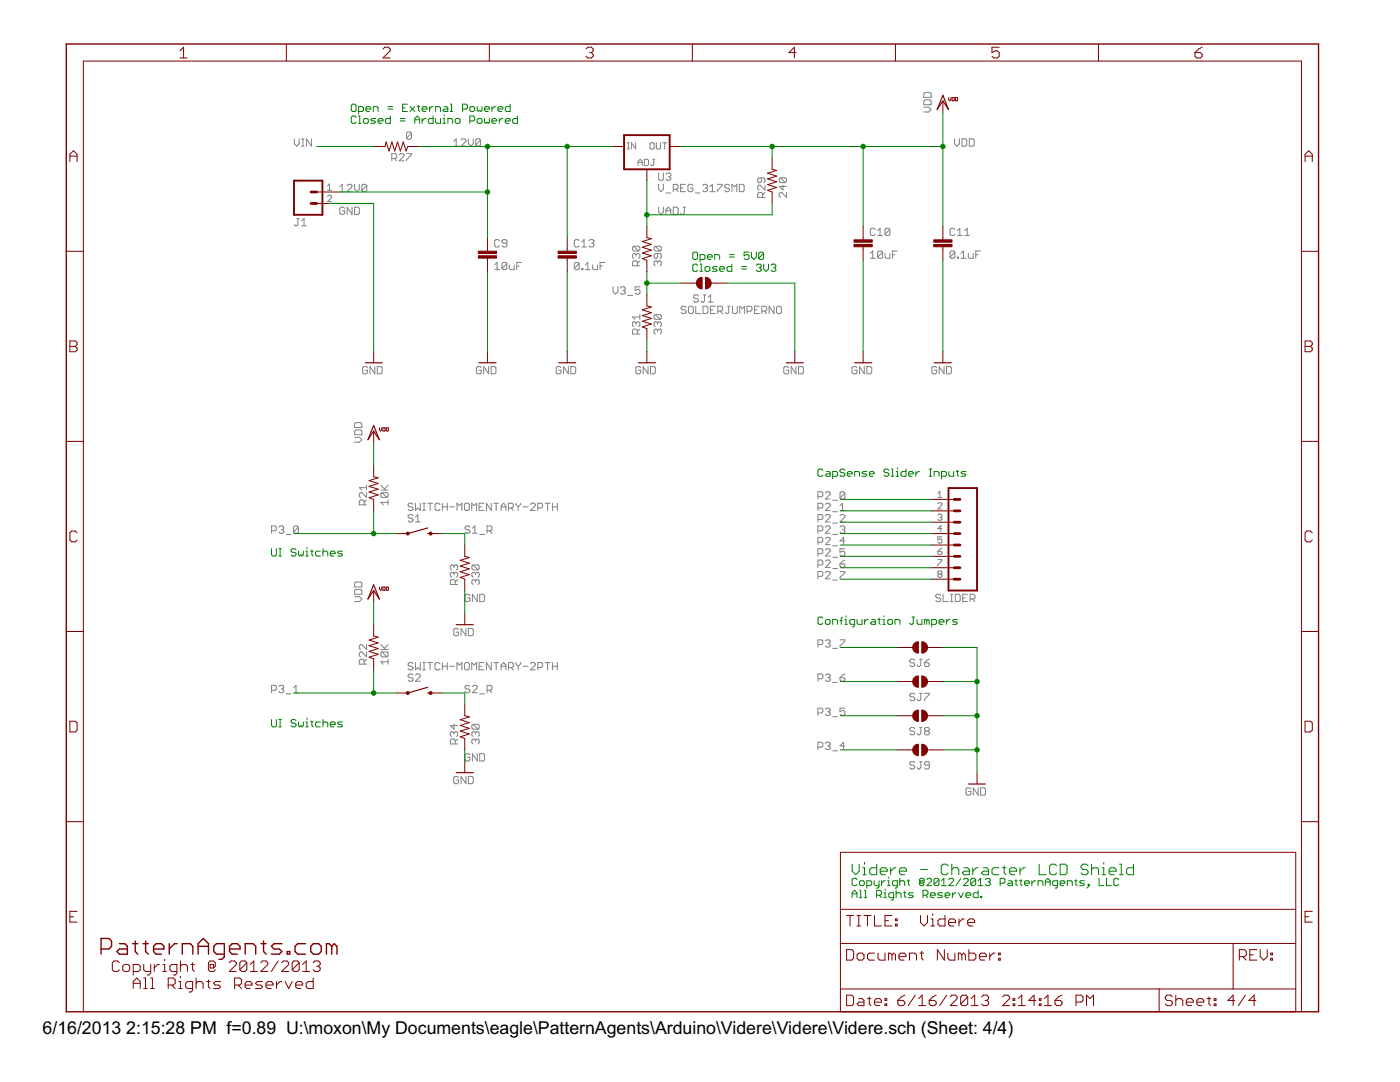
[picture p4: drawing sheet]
<svg xmlns="http://www.w3.org/2000/svg" width="279mm" height="216mm" viewBox="0 0 279 216" stroke-linecap="round" stroke-linejoin="round" font-family="sans-serif">
<defs><g id="words">
<g font-size="4">
<text x="8.5" y="206.4">6/16/2013</text>
<text x="25.2" y="206.4">2:15:28 PM f=0.89 U:\moxon\My Documents\eagle\PatternAgents\Arduino\Videre\Videre\Videre.sch (Sheet: 4/4)</text>
</g>
</g></defs>
<g fill="none" stroke="#808080" stroke-width=".2">
<path d="M184.4 18.7l.2-.2h1l.2 .2v.7h-1.4zM58.7 27.7v1l.5 .5 .5-.5v-1M60.2 29.2h.5M60.2 27.7h.5M60.5 27.7v1.5M62.1 27.7v1.5l-.9-1.5v1.5M65.4 37.1l.4-.4v1.3M65.4 38h.8M65.4 39.2l.2-.2h.4l.2 .2v.2l-.8 .8h.8M67.8 38.2h1M67.8 37.3l.5-.5v1.4M69.3 37l.2-.2h.5l.3 .2v.3l-1 .9h1"/>
<path d="M70.8 36.8v1l.4 .4 .5-.4v-1M73.2 37l-.3-.2h-.4l-.3 .2v1M73.2 37v1l-.3 .2h-.4l-.3-.2M73.2 37l-1 1M78.2 31.6h.7l.3-.2v-.5l-.3-.3h-.7v1.5M78.7 31.6l.5 .5M79.7 30.9l.2-.3h.5l.2 .3v.2l-.9 1h.9M81.1 30.6h1v.3l-1 1v.2M82.1 26.6l-.2-.2h-.5l-.3 .2v1M82.1 26.6v1l-.2 .2h-.5l-.3-.2M82.1 26.6l-1 1M90.6 29.2h.9"/>
<path d="M90.6 28.2l.4-.5v1.5M92 28l.2-.3h.5l.3 .3v.2l-1 1h1M93.5 27.7v1l.5 .5 .4-.5v-1M95.9 28v.9l-.2 .3h-.5l-.3-.3M95.9 28l-.2-.3h-.5l-.3 .3v.9M95.9 28l-1 .9M125.2 29.7h.4M125.2 28.5h.4M125.4 28.5v1.2M126.9 28.5v1.2l-.9-1.2v1.2M127.3 33v-.8l.5-.4 .4 .4v.8M127.3 32.4h.9"/>
<path d="M128.6 31.8h.6l.2 .2v.8l-.2 .2h-.6zM129.9 28.5h.4l.3 .2v.8l-.3 .2h-.4l-.2-.2v-.8zM130.3 31.8h.4M130.5 31.8v1l-.2 .2-.4-.2M131 28.5v1l.2 .2h.4l.2-.2v-1M131.4 34.5v1.2l.3 .3h.5l.2-.3v-1.2M131.4 36.8v1l.5 .4 .5-.4v-1M132.2 28.5h.9M132.7 28.5v1.2M132.9 38.5h1M132.9 34.8l.2-.3h.5l.3 .3v.2l-.3 .2M133.4 35.2h.2"/>
<path d="M133.6 35.2l.3 .3v.2l-.3 .3h-.5l-.2-.3M134.4 37.8h.7l.2-.3v-.5l-.2-.2h-.7v1.4M134.9 37.8l.4 .4M135.8 37.5h.5M136.8 36.8h-1v1.4h1M138.3 37l-.3-.2h-.5l-.2 .2v1l.2 .2h.5l.3-.2v-.5h-.5M138.8 38.5h.9M140.2 37l.3-.2h.4l.3 .2v.3l-.3 .2M140.7 37.5h.2M140.9 37.5l.3 .3v.2l-.3 .2h-.4l-.3-.2M141.7 38.2h1M141.7 37.3l.5-.5v1.4"/>
<path d="M143.2 36.8h.9v.2l-.9 1v.2M145.6 37l-.2-.2h-.5l-.3 .2v.3l.3 .2h.5l.2 .3v.2l-.2 .2h-.5l-.3-.2M146.1 38.2v-1.4l.5 .5 .4-.5v1.4M147.6 36.8h.7l.2 .2v1l-.2 .2h-.7zM152 35.5v.7l-.3 .2h-.2l-.3-.2v-.5l.3-.2h.9l.3 .2v.5l-.3 .2M152.2 39.4v-.7l-.2-.3h-.5l-.3 .3v.7h1.5M152.7 37v.9l-1-.9h-.2l-.3 .2v.5l.3 .2M152.7 38.4l-.5 .5M155.8 35.5h.9l.3 .2v.5l-.3 .2M155.8 35.5l-.3 .2v.5l.3 .2h.9M155.8 35.5l.9 .9M156.3 37v.9l-.8-.7h1.5"/>
<path d="M157 38.4v1l-1-1h-.2l-.3 .3v.4l.3 .3M184.4 21.4h.9l.5 .5-.5 .5h-.9M184.4 20.2l.2-.3h1l.2 .3v.7h-1.4zM190.5 27.7v1l.5 .5 .5-.5v-1M192 27.7h.7l.2 .3v.9l-.2 .3h-.7zM193.4 27.7h.8l.2 .3v.9l-.2 .3h-.8zM59.2 43.6h.5M59.5 43.6v1.2l-.3 .3h-.2l-.3-.3M60.2 45.1h1M60.2 44.1l.5-.5v1.5M68.8 41.6l-.2-.3h-.5l-.3 .3v.9l.3 .3h.5l.2-.3v-.4h-.5M70.3 41.3v1.5l-1-1.5v1.5"/>
<path d="M70.8 41.3h.7l.2 .3v.9l-.2 .3h-.7zM98.7 52.9l.5-.5v1.4M98.7 53.8h1M99.7 48l-.3-.2h-.4l-.3 .2v1l.3 .3h.4l.3-.3M101.2 52.6v1l-.3 .2h-.5l-.2-.2M101.2 48.5h-.8l-.2-.2v-.3l.2-.2h.5l.3 .2v1l-.3 .3h-.5l-.2-.3M101.2 52.6l-.3-.2h-.5l-.2 .2v1M101.2 52.6l-1 1M101.6 52.9v.7l.3 .2h.7v-.9M103.1 53.1h.5M104.1 52.4h-1v1.4M115.6 52.6v1l-.2 .2h-.5l-.3-.2"/>
<path d="M115.6 52.6l-.2-.2h-.5l-.3 .2v1M115.6 48l-.2-.2h-.5l-.3 .2v1l.3 .3h.5l.2-.3M115.6 52.6l-1 1M116.1 53.6h.2v.2h-.2zM116.1 49.3h1M116.1 48.3l.5-.5v1.5M116.8 53.8h1M116.8 52.9l.5-.5v1.4M117.6 48l.2-.2h.5l.2 .2v.3l-.2 .2M118 48.5h.3M118.3 52.9v.7l.2 .2h.8v-.9M118.3 48.5l.2 .3v.2l-.2 .3h-.5l-.2-.3"/>
<path d="M119.8 53.1h.4M120.7 52.4h-.9v1.4M122.3 57.2v1l.5 .5 .5-.5v-1M123.8 57.5l.3-.3h.4l.3 .3v.2l-.3 .3M124.3 58h.2M124.5 58l.3 .2v.3l-.3 .2h-.4l-.3-.2M125.3 58.9h1M126.5 49.1l-.3 .3v.4l.3 .3h.9M126.5 49.1h.9l.3 .3v.4l-.3 .3M126.5 49.1l.9 1M127 50.8l.2-.2h.2l.3 .2v.5l-.3 .3M127 50.8l-.3-.2h-.2l-.3 .2v.5l.3 .3"/>
<path d="M127 50.8v.3M127.2 53v-.7l-.2-.3h-.5l-.3 .3v.7h1.5M127.7 52l-.5 .5M127.7 57.2h-1v.8l.5-.3h.3l.2 .3v.5l-.2 .2h-.5l-.3-.2M130.8 49.1l-.3 .3v.4l.3 .3h.9M130.8 49.1h.9l.3 .3v.4l-.3 .3M130.8 49.1l.9 1M131.3 50.6v.7l-.3 .3h-.2l-.3-.3v-.5l.3-.2h.9l.3 .2v.5l-.3 .3M131.3 52.3l-.3-.3h-.2l-.3 .3v.5l.3 .2M131.3 52.3l.2-.3h.2l.3 .3v.5l-.3 .2M131.3 52.3v.2M131.4 41.3v1l.5 .5 .5-.5v-1"/>
<path d="M132.9 42.8v-1l.5-.5 .5 .5v1M132.9 42.1h1M134.4 41.3h.7l.2 .3v.9l-.2 .3h-.7zM136.3 41.3h.5M136.6 41.3v1.2l-.3 .3h-.2l-.3-.3M139.4 59.1l-.3-.3h-.5l-.2 .3v.2l.2 .3h.5l.3 .2v.2l-.3 .3h-.5l-.2-.3M140.4 58.8h.4M140.6 58.8v1.2l-.2 .3h-.3l-.2-.3M141.3 59.3l.5-.5v1.5M173.7 51.5h1M173.7 50.6l.5-.5v1.4M174.7 45.8l-.3-.2h-.5l-.2 .2v1l.2 .2h.5l.3-.2"/>
<path d="M175.2 46l.4-.4v1.4M175.2 47h.9M176.1 50.3l-.2-.2h-.5l-.2 .2v1M176.1 50.3v1l-.2 .2h-.5l-.2-.2M176.1 50.3l-.9 1M176.6 50.6v.7l.3 .2h.7v-.9M177.6 45.8v1l-.2 .2h-.5l-.3-.2M177.6 45.8l-.2-.2h-.5l-.3 .2v1M177.6 45.8l-1 1M178.1 50.8h.5M179 50.1h-.9v1.4M190.6 45.8l-.3-.2h-.5l-.2 .2v1l.2 .2h.5l.3-.2"/>
<path d="M190.6 50.3l-.3-.2h-.5l-.2 .2v1M190.6 50.3v1l-.3 .2h-.5l-.2-.2M190.6 50.3l-1 1M191.1 51.3h.2v.2h-.2zM191.1 47h.9M191.1 46l.5-.4v1.4M191.8 51.5h1M191.8 50.6l.5-.5v1.4M192.5 47h1M192.5 46l.5-.4v1.4M193.3 50.6v.7l.2 .2h.7v-.9M194.7 50.8h.5"/>
<path d="M195.7 50.1h-1v1.4M73.3 73.4l-.2-.2h-.5l-.2 .2v1l.2 .2h.5l.2-.2v-.5h-.4M74.8 73.2v1.4l-1-1.4v1.4M75.3 73.2h.7l.3 .2v1l-.3 .2h-.7zM96.1 73.4l-.3-.2h-.5l-.2 .2v1l.2 .2h.5l.3-.2v-.5h-.5M97.5 73.2v1.4l-1-1.4v1.4M98 73.2h.7l.3 .2v1l-.3 .2h-.7zM112 73.4l-.3-.2h-.5l-.2 .2v1l.2 .2h.5l.3-.2v-.5h-.5M113.4 73.2v1.4l-.9-1.4v1.4M113.9 73.2h.7l.3 .2v1l-.3 .2h-.7zM127 64.5l.2-.3h.2l.3 .3v.4l-.3 .3M127 64.5l-.3-.3h-.2l-.3 .3v.4l.3 .3"/>
<path d="M127 64.5v.2M127.2 66.7v-.8l-.2-.2h-.5l-.3 .2v.8h1.5M127.7 62.8v.9M127.7 65.7l-.5 .5M127.7 63.2h-1.5l.5 .5M127.9 73.4l-.3-.2h-.5l-.2 .2v1l.2 .2h.5l.3-.2v-.5h-.5M129.3 73.2v1.4l-.9-1.4v1.4M129.8 73.2h.8l.2 .2v1l-.2 .2h-.8zM130.8 62.8l-.3 .2v.5l.3 .2h.9M130.8 62.8h.9l.3 .2v.5l-.3 .2M130.8 62.8l.9 .9M131.3 64.5l-.3-.3h-.2l-.3 .3v.4l.3 .3"/>
<path d="M131.3 65.9l-.3-.2h-.2l-.3 .2v.5l.3 .3M131.3 64.5v.2M131.3 65.9v.3M131.3 64.5l.2-.3h.2l.3 .3v.4l-.3 .3M131.3 65.9l.2-.2h.2l.3 .2v.5l-.3 .3M136.9 61.3l-.2-.2h-.5l-.3 .2v.3l.3 .2h.5l.2 .3v.2l-.2 .3h-.5l-.3-.3M137.4 61.3l.2-.2h.5l.3 .2v1l-.3 .3h-.5l-.2-.3zM138.9 61.1v1.5h.9M140.3 61.1h.8l.2 .2v1l-.2 .3h-.8zM141.3 60.3h1M141.8 61.8h.5M142.7 61.1h-.9v1.5h.9"/>
<path d="M143.3 62.1h.7l.2-.3v-.5l-.2-.2h-.7v1.5M143.7 62.1l.5 .5M145.2 61.1h.5M145.4 61.1v1.2l-.2 .3h-.3l-.2-.3M146.2 61.1v1.2l.2 .3h.5l.3-.3v-1.2M147.6 62.6v-1.5l.5 .5 .5-.5v1.5M149.1 62.1h.7l.3-.3v-.5l-.3-.2h-.7v1.5M150.6 61.8h.5M151.5 61.1h-.9v1.5h.9M152 62.1h.8l.2-.3v-.5l-.2-.2h-.8v1.5M152.5 62.1l.5 .5M154.5 61.1v1.5l-1-1.5v1.5"/>
<path d="M155 61.3l.2-.2h.5l.2 .2v1l-.2 .3h-.5l-.2-.3zM157.4 73.4l-.2-.2h-.5l-.3 .2v1l.3 .2h.5l.2-.2v-.5h-.5M158.9 73.2v1.4l-1-1.4v1.4M159.4 73.2h.7l.2 .2v1l-.2 .2h-.7zM171 73.4l-.2-.2h-.5l-.2 .2v1l.2 .2h.5l.2-.2v-.5h-.5M172.5 73.2v1.4l-1-1.4v1.4M173 73.2h.7l.3 .2v1l-.3 .2h-.7zM186.9 73.4l-.2-.2h-.5l-.2 .2v1l.2 .2h.5l.2-.2v-.5h-.4M188.4 73.2v1.4l-1-1.4v1.4M188.9 73.2h.7l.3 .2v1l-.3 .2h-.7zM70.8 87.3h1l.4 .4-.4 .5h-1M71 85.8h1l.2 .2v.8h-1.4v-.8z"/>
<path d="M71 84.3h1l.2 .3v.7h-1.4v-.7zM73.2 98.3v1l-1-1h-.3l-.2 .2v.5l.2 .3M73.2 99.8l-.5 .4M73.2 96.8v1M73.2 97.3h-1.5l.5 .5M76 97.8h1.4M76 96.8l1 1M76.2 98.3h1l.2 .2v.5l-.2 .3M76.2 98.3l-.2 .2v.5l.2 .3h1M76.2 98.3l1 1M77.4 99.8v.9M77.4 96.8l-.7 .8"/>
<path d="M163.2 99.1h.8l.2-.2v-.5l-.2-.3h-.8v1.5M164.7 98.4l.3-.3h.4l.3 .3v.2l-1 1h1M166.2 99.8h1M168.6 98.4l-.2-.3h-.5l-.3 .3v1M168.6 98.4v1l-.2 .2h-.5l-.3-.2M168.6 98.4l-1 1M187.2 99.3h.8M187.2 98.4l.4-.4v1.3M54.2 105.9h.7l.3-.2v-.5l-.3-.3h-.7v1.5M55.6 105.2l.3-.3h.5l.2 .3v.2l-.2 .3M56.1 105.7h.3M56.4 105.7l.2 .2v.3l-.2 .2h-.5l-.3-.2"/>
<path d="M57.1 106.6h1M59.6 105.2l-.3-.3h-.5l-.2 .3v1M59.6 105.2v1l-.3 .2h-.5l-.2-.2M59.6 105.2l-1 1M70.8 117.8l.2-.2h1l.2 .2v.8h-1.4zM70.8 119.1h1l.4 .4-.4 .5h-1M71 116.1h1l.2 .3v.7h-1.4v-.7zM72.7 100.7v-.7l-.3-.2h-.5l-.2 .2v.7h1.5M77.4 100.2h-1.4l.5 .5M82.4 100.6l-.2-.2h-.5l-.3 .2v.3l.3 .2h.5l.2 .3v.2l-.2 .3h-.5l-.3-.3M82.4 102.9l-.2-.2h-.5l-.3 .2v.3l.3 .2h.5l.2 .3v.2l-.2 .2h-.5l-.3-.2M82.9 100.4v1.5l.5-.5 .5 .5v-1.5"/>
<path d="M82.9 104.1h1M82.9 103.2l.5-.5v1.4M84.4 100.4h.5M84.4 101.9h.5M84.6 100.4v1.5M85.4 100.4h.9M85.9 100.4v1.5M87.8 100.6l-.3-.2h-.4l-.3 .2v1l.3 .3h.4l.3-.3M88.3 101.1h1M88.3 100.4v1.5M89.3 100.4v1.5M89.7 101.1h1"/>
<path d="M90.6 114.4l-.2-.2h-.3l-.2 .2v.5l.2 .3M90.6 114.4l.2-.2h.3l.2 .2v.5l-.2 .3M90.6 113l-.2-.3h-.3l-.2 .3v.5l.2 .2M90.6 113l.2-.3h.3l.2 .3v.5l-.2 .2M90.6 113v.2M90.6 114.4v.3M90.8 116.6v-.7l-.2-.2h-.5l-.2 .2v.7h1.4M91.2 101.9v-1.5l.5 .5 .5-.5v1.5M91.3 115.7l-.5 .4M92.9 100.4h.5l.3 .2v1l-.3 .3h-.5l-.2-.3v-1zM93.8 118.8l-.3-.2h-.5l-.2 .2v1l.2 .2h.5l.3-.2v-.5h-.5M93.8 105.2l-.3-.3h-.5l-.2 .3v.2l.2 .3h.5l.3 .2v.3l-.3 .2h-.5l-.2-.2"/>
<path d="M94.1 101.9v-1.5l.5 .5 .5-.5v1.5M94.3 106.4h.9M94.3 105.4l.5-.5v1.5M94.4 112.7l-.2 .3v.5l.2 .2h1M94.4 112.7h1l.2 .3v.5l-.2 .2M94.4 112.7l1 1M94.9 114.4l-.2-.2h-.3l-.2 .2v.5l.2 .3M94.9 115.9l-.2-.2h-.3l-.2 .2v.5l.2 .2M94.9 115.9l.2-.2h.3l.2 .2v.5l-.2 .2M94.9 114.4v.3M94.9 115.9v.2M94.9 114.4l.2-.2h.3l.2 .2v.5l-.2 .3"/>
<path d="M95.2 118.6v1.4l-.9-1.4v1.4M95.6 101.1h.5M95.7 118.6h.8l.2 .2v1l-.2 .2h-.8zM95.7 106.6h1M96.6 100.4h-1v1.5h1M97.2 105.9h.7l.3-.2v-.5l-.3-.3h-.7v1.5M97.7 105.9l.5 .5M98 100.4v1.5l-.9-1.5v1.5M98.5 100.4h1M99 100.4v1.5M100 101.1h1M100 101.9v-1l.5-.5 .5 .5v1"/>
<path d="M101.5 101.4h.7l.2-.3v-.5l-.2-.2h-.7v1.5M102 101.4l.4 .5M102.9 100.4v.2l.5 .5M103.4 101.1v.8M103.9 100.4v.2l-.5 .5M104.4 101.1h1M105.9 100.6l.2-.2h.5l.2 .2v.3l-.9 1h.9M107.3 101.4h.8l.2-.3v-.5l-.2-.2h-.8v1.5M108.8 100.4h1M109.3 100.4v1.5M110.3 101.1h.9M110.3 100.4v1.5"/>
<path d="M111.2 100.4v1.5M163.2 101.4h.8l.2-.3v-.5l-.2-.2h-.8v1.5M163.2 112.7h.8l.2-.2v-.5l-.2-.2h-.8v1.4M163.2 103.7h.8l.2-.3v-.5l-.2-.2h-.8v1.4M163.2 105.9h.8l.2-.2v-.5l-.2-.3h-.8v1.5M163.2 108.2h.8l.2-.3v-.4l-.2-.3h-.8v1.5M163.2 110.5h.8l.2-.3v-.5l-.2-.2h-.8v1.5M163.2 115h.8l.2-.2v-.5l-.2-.3h-.8v1.5M164.7 100.6l.3-.2h.4l.3 .2v.3l-1 1h1M164.7 102.9l.3-.2h.4l.3 .2v.3l-1 .9h1M164.7 105.2l.3-.3h.4l.3 .3v.2l-1 1h1M164.7 107.5l.3-.3h.4l.3 .3v.2l-1 1h1"/>
<path d="M164.7 109.7l.3-.2h.4l.3 .2v.3l-1 1h1M164.7 112l.3-.2h.4l.3 .2v.2l-1 1h1M164.7 114.3l.3-.3h.4l.3 .3v.2l-1 1h1M166.2 106.6h1M166.2 102.1h1M166.2 104.4h1M166.2 108.9h1M166.2 111.2h1M166.2 113.5h1M166.2 115.7h1M167.6 101.9h1M167.6 102.9l.3-.2h.5l.2 .2v.3l-1 .9h1"/>
<path d="M167.6 105.2l.3-.3h.5l.2 .3v.2l-.2 .3M167.6 112.5h.8l.2 .2v.3l-.2 .2h-.5l-.3-.2zM167.6 114h1v.3l-1 1v.2M167.6 100.9l.5-.5v1.5M168.1 105.7h.3M168.4 105.7l.2 .2v.3l-.2 .2h-.5l-.3-.2M168.6 109.5h-1v.7l.5-.2h.3l.2 .2v.5l-.2 .3h-.5l-.3-.3M168.6 107.9h-1l.8-.7v1.5M168.6 111.8l-1 .7M187.2 100.5l.2-.2h.4l.2 .2v.2l-.8 .9h.8M187.2 102.8l.2-.2h.4l.2 .2-.2 .4M187.2 110h.6l.2 .4-.2 .2h-.4l-.2-.2z"/>
<path d="M187.2 111.7h.8v.2l-.8 .8v.2M187.4 114.6l-.2-.3 .2-.4h.4l.2 .3-.2 .4M187.4 114.6l-.2 .2 .2 .4h.4l.2-.2-.2-.4M187.4 114.6h.4M187.6 103.2h.2M187.7 118.8l-.2-.2h-.5l-.2 .2v.3l.2 .2h.5l.2 .2v.3l-.2 .2h-.5l-.2-.2M187.8 103.2l.2 .2-.2 .4h-.4l-.2-.2M188 105.5h-.8l.6-.7v1.3M188 107.1h-.8v.6l.6-.2 .2 .2v.5l-.2 .2h-.4l-.2-.2M188 109.4l-.8 .6M188.2 118.6v1.4h1M189.7 118.6h.5"/>
<path d="M189.9 118.6v1.4M190.6 118.6h.8l.2 .2v1l-.2 .2h-.8zM192.1 119.3h.5M193.1 118.6h-1v1.4h1M193.6 119.5h.7l.3-.2v-.5l-.3-.2h-.7v1.4M194.1 119.5l.5 .5M54.2 137.7h.7l.3-.2v-.5l-.3-.2h-.7v1.4M55.6 137l.3-.2h.5l.2 .2v.2l-.2 .3M56.1 137.5h.3M56.4 137.5l.2 .2v.3l-.2 .2h-.5l-.3-.2M57.1 138.5h1M58.6 138.2h1"/>
<path d="M58.6 137.2l.5-.4v1.4M72.7 132.5v-.7l-.3-.2h-.5l-.2 .2v.7h1.5M73.2 130.1v1l-1-1h-.3l-.2 .2v.5l.2 .3M73.2 128.6v1l-1-1h-.3l-.2 .3v.4l.2 .3M73.2 131.6l-.5 .4M76 129.6h1.4M76 128.6l1 1M76.2 130.1h1l.2 .2v.5l-.2 .3M76.2 130.1l-.2 .2v.5l.2 .3h1M76.2 130.1l1 1M77.4 131.6v.9M77.4 132h-1.4l.5 .5"/>
<path d="M77.4 128.6l-.7 .7M82.4 132.5l-.2-.3h-.5l-.3 .3v.2l.3 .2h.5l.2 .3v.2l-.2 .3h-.5l-.3-.3M82.4 134.7l-.2-.2h-.5l-.3 .2v.3l.3 .2h.5l.2 .2v.3l-.2 .2h-.5l-.3-.2M82.9 132.2v1.5l.5-.5 .5 .5v-1.5M82.9 134.7l.3-.2h.5l.2 .2v.3l-1 .9h1M84.4 132.2h.5M84.4 133.7h.5M84.6 132.2v1.5M85.4 132.2h.9M85.9 132.2v1.5M87.8 132.5l-.3-.3h-.4l-.3 .3v.9l.3 .3h.4l.3-.3M88.3 132.2v1.5"/>
<path d="M88.3 132.9h1M89.3 132.2v1.5M89.7 132.9h1M91.2 133.7v-1.5l.5 .5 .5-.5v1.5M91.5 125.6l-.2-.2h-.5l-.2 .2v1l.2 .3h.5l.2-.3v-.5h-.5M92.9 132.2h.5l.3 .3v.9l-.3 .3h-.5l-.2-.3v-.9zM93 125.4v1.5l-1-1.5v1.5M93.5 125.4h.7l.2 .2v1l-.2 .3h-.7zM93.8 137l-.3-.2h-.5l-.2 .2v.2l.2 .3h.5l.3 .2v.3l-.3 .2h-.5l-.2-.2M94.1 133.7v-1.5l.5 .5 .5-.5v1.5M94.3 137l.2-.2h.5l.2 .2v.2l-.9 1h.9M95.6 132.9h.5"/>
<path d="M95.7 138.5h1M96.6 132.2h-1v1.5h1M97.2 137.7h.7l.3-.2v-.5l-.3-.2h-.7v1.4M97.7 137.7l.5 .5M98 132.2v1.5l-.9-1.5v1.5M98.5 132.2h1M99 132.2v1.5M100 133.7v-1l.5-.5 .5 .5v1M100 132.9h1M101.5 133.2h.7l.2-.3v-.4l-.2-.3h-.7v1.5M102 133.2l.4 .5M102.9 132.2v.3l.5 .4"/>
<path d="M103.4 132.9v.8M103.9 132.2v.3l-.5 .4M104.4 132.9h1M105.9 132.5l.2-.3h.5l.2 .3v.2l-.9 1h.9M107.3 133.2h.8l.2-.3v-.4l-.2-.3h-.8v1.5M108.8 132.2h1M109.3 132.2v1.5M110.3 132.2v1.5M110.3 132.9h.9M111.2 132.2v1.5M163.2 135.4h.8l.2-.2v-.5l-.2-.2h-.8v1.4M163.2 128.6h.8l.2-.2v-.5l-.2-.2h-.8v1.4"/>
<path d="M164.7 134.7l.3-.2h.4l.3 .2v.3l-.3 .2M164.7 127.9l.3-.2h.4l.3 .2v.2l-.3 .3M165.2 135.2h.2M165.2 128.4h.2M165.4 135.2l.3 .2v.3l-.3 .2h-.4l-.3-.2M165.4 128.4l.3 .2v.3l-.3 .2h-.4l-.3-.2M166.2 129.4h1M166.2 136.2h1M167.6 135.2h.8l.2 .2v.3l-.2 .2h-.5l-.3-.2zM167.6 127.7h1v.2l-1 1v.2M168.6 134.5l-.5 .2-.5 .5M182.5 131.8l-.2-.3h-.5l-.2 .3v.2l.2 .2h.5l.2 .3v.2l-.2 .3h-.5l-.2-.3"/>
<path d="M182.5 138.6l-.2-.3h-.5l-.2 .3v.2l.2 .3h.5l.2 .2v.3l-.2 .2h-.5l-.2-.2M183.5 131.5h.5M183.5 138.3h.5M183.8 131.5v1.2l-.3 .3h-.2l-.3-.3M183.8 138.3v1.3l-.3 .2h-.2l-.3-.2M184.5 132.2h.7l.3 .3v.2l-.3 .3h-.5l-.2-.3zM184.5 138.3h1v.3l-1 1v.2M185.5 131.5l-.5 .3-.5 .4M189.7 120h.5M90.6 146.2l-.2-.2h-.3l-.2 .2v.5l.2 .3M90.6 146.2l.2-.2h.3l.2 .2v.5l-.2 .3M90.6 144.5v1l-.7-.7h1.4"/>
<path d="M90.6 146.2v.3M90.8 148.4v-.7l-.2-.2h-.5l-.2 .2v.7h1.4M91.3 147.5l-.5 .5M91.5 155.2l-.2-.3h-.5l-.2 .3v.9l.2 .3h.5l.2-.3v-.4h-.5M93 154.9v1.5l-1-1.5v1.5M93.5 154.9h.7l.2 .3v.9l-.2 .3h-.7zM93.8 150.6l-.3-.2h-.5l-.2 .2v1l.2 .2h.5l.3-.2v-.5h-.5M94.4 144.5l-.2 .3v.5l.2 .2h1M94.4 144.5h1l.2 .3v.5l-.2 .2M94.4 144.5l1 1M94.9 146.2l-.2-.2h-.3l-.2 .2v.5l.2 .3M94.9 147.7l-.2-.2h-.3l-.2 .2v.5l.2 .2"/>
<path d="M94.9 146.2l.2-.2h.3l.2 .2v.5l-.2 .3M94.9 146.2v.3M94.9 147.7v.3M94.9 147.7l.2-.2h.3l.2 .2v.5l-.2 .2M95.2 150.4v1.4l-.9-1.4v1.4M95.7 150.4h.8l.2 .2v1l-.2 .2h-.8zM163.2 142.3h.8l.2-.3v-.5l-.2-.2h-.8v1.4M163.2 149.1h.8l.2-.3v-.4l-.2-.3h-.8v1.5M164.7 141.5l.3-.2h.4l.3 .2v.3l-.3 .2M164.7 148.4l.3-.3h.4l.3 .3v.2l-.3 .2M165.2 142h.2M165.2 148.8h.2"/>
<path d="M165.4 142l.3 .3v.2l-.3 .2h-.4l-.3-.2M165.4 148.8l.3 .3v.2l-.3 .3h-.4l-.3-.3M166.2 143h1M166.2 149.8h1M168.6 141.3h-1v.7l.5-.2h.3l.2 .2v.5l-.2 .2h-.5l-.3-.2M168.6 148.8h-1l.8-.7v1.5M182.5 145.4l-.2-.2h-.5l-.2 .2v.2l.2 .3h.5l.2 .2v.3l-.2 .2h-.5l-.2-.2M182.5 152.2l-.2-.2h-.5l-.2 .2v.3l.2 .2h.5l.2 .3v.2l-.2 .2h-.5l-.2-.2M183.5 145.2h.5M183.5 152h.5M183.8 145.2v1.2l-.3 .2h-.2l-.3-.2M183.8 152v1.2l-.3 .2h-.2l-.3-.2"/>
<path d="M184.7 145.9l-.2-.3v-.2l.2-.2h.5l.3 .2v.2l-.3 .3M184.7 145.9l-.2 .2v.3l.2 .2h.5l.3-.2v-.3l-.3-.2M184.7 145.9h.5M185.5 152.7h-.8l-.2-.2v-.3l.2-.2h.5l.3 .2v1l-.3 .2h-.5l-.2-.2M193.8 157.4l-.3-.2h-.5l-.2 .2v1l.2 .3h.5l.3-.3v-.5h-.5M195.2 157.2v1.5l-1-1.5v1.5M195.7 157.2h.7l.3 .2v1l-.3 .3h-.7z"/>
</g>
<g fill="none" stroke="#800000" stroke-width=".28">
<path d="M13.2 8.8h249.9v193.1h-249.9zM20.2 189.4h1.6l.5-.6v-1l-.5-.5h-1.6v3.1M23.8 188.3h1.1l.5 .5v1.6h-1.6l-.5-.5 .5-.5h1.6M26.5 188.3h1M27 187.8v2.1l.5 .5M28.6 188.3h1M29.1 187.8v2.1l.5 .5M30.6 189.4h2.1v-.6l-.5-.5h-1l-.6 .5v1.1l.6 .5h1M33.8 188.3v2.1M35.3 188.3h-.5l-1 1.1M36.4 190.4v-2.1h1.6l.5 .5v1.6M39.5 190.4v-2.1l1.1-1 1 1v2.1"/>
<path d="M39.5 188.8h2.1M44.8 190.4h-1.6l-.5-.5v-1.1l.5-.5h1.6v2.6l-.6 .5h-.5M45.8 189.4h2.1v-.6l-.5-.5h-1.1l-.5 .5v1.1l.5 .5h1.1M48.9 190.4v-2.1h1.6l.5 .5v1.6M52.1 188.3h1M52.6 187.8v2.1l.5 .5M56.3 188.3h-1.6l-.5 .5 .5 .6h1.1l.5 .5-.5 .5h-1.6M57.3 189.9h.5v.5h-.5zM61 188.3h-1.6l-.5 .5v1.1l.5 .5h1.6M62.5 188.3h1.1l.5 .5v1.1l-.5 .5h-1.1l-.5-.5v-1.1zM66.2 188.8l-.5-.5h-.5v2.1M66.2 188.8v1.6"/>
<path d="M66.2 188.8l.5-.5 .5 .5v1.6"/>
</g>
<g fill="none" stroke="#800000" stroke-width=".2">
<path d="M35.9 10.1l.7-.7v2.2M35.9 11.6h1.4M57.1 8.8v3.4M76.4 9.8l.4-.4h.7l.4 .4v.3l-1.5 1.5h1.5M97.7 8.8v3.4M116.9 9.8l.4-.4h.7l.4 .4v.3l-.4 .4M117.7 10.5h.3M118 10.5l.4 .4v.3l-.4 .4h-.7l-.4-.4M138.2 8.8v3.4M158.9 10.5h-1.4l1-1.1v2.2M178.7 8.8v3.4M189.3 19.5v.4l.2 .2 .3-.2v-.4"/>
<path d="M190 19.5l.4 .1-.1 .5h-.3zM190.7 19.5l.4 .1-.1 .5h-.3zM199.4 9.4h-1.4v1.1l.7-.4h.4l.3 .4v.7l-.3 .4h-.8l-.3-.4M219.2 8.8v3.4M238.5 10.5h1.1l.3 .4v.3l-.3 .4h-.8l-.3-.4zM239.9 9.4l-.7 .4-.7 .7M13.9 32.2v-1.4l.8-.7 .7 .7v1.4M13.9 31.2h1.5M63.2 38.3h4.6M74.6 29.2h2.2l.3-.9 .5 1.8 .6-1.8 .6 1.8 .5-1.8 .6 1.8 .6-1.8 .5 1.8 .4-.9h2.3M122.3 29.2h2.2M129.1 33.8v2.2"/>
<path d="M133.6 29.2h2.3M154.1 31.5v2.3l.9 .2-1.8 .6 1.8 .5-1.8 .6 1.8 .6-1.8 .6 1.8 .5-1.8 .6 .9 .3v2.3M188.2 20.2v2.2M260.5 31.2h1.4M260.5 32.2v-1.4l.7-.7 .7 .7v1.4M13.2 50.1h3.4M63.2 40.6h4.6M97.3 47.4v2.7M97.3 51.5v2.7M113.2 47.4v2.7M113.2 51.5v2.7M129.1 45.1v2.3l.9 .2-1.8 .6 1.8 .6-1.8 .5 1.8 .6-1.8 .6 1.8 .5-1.8 .6 .9 .3v2.3"/>
<path d="M129.1 58.8v2.2l.9 .3-1.8 .5 1.8 .6-1.8 .6 1.8 .5-1.8 .6 1.8 .6-1.8 .5 .9 .4v2.3M135.9 56.5h3.1M141.9 56.5h3.1M172.3 45.1v2.8M172.3 49.2v2.7M188.2 45.1v2.8M188.2 49.2v2.7M259.7 50.1h3.4M13.9 68h1.1l.4 .4v.3l-.4 .4 .4 .4v.3l-.4 .4h-1.1zM13.9 69.1h1.1M74.6 70.1v2.3M97.3 70.1v2.3"/>
<path d="M113.2 70.1v2.3M129.1 70.1v2.3M158.6 70.1v2.3M172.3 70.1v2.3M188.2 70.1v2.3M260.5 68h1l.4 .4v.3l-.4 .4 .4 .4v.3l-.4 .4h-1zM260.5 69.1h1M13.2 88.1h3.4M74.6 92.8v2.3l.9 .2-1.8 .6 1.8 .6-1.8 .5 1.8 .6-1.8 .6 1.8 .5-1.8 .6 .9 .4v2.2M74.6 86v2.3M75.7 85.3v.5l.3 .2 .2-.2v-.5M76.4 85.3l.5 .1-.1 .6h-.4z"/>
<path d="M77.1 85.3l.4 .1-.1 .6h-.3zM185.9 99.7h4.5M259.7 88.1h3.4M15.4 106.3l-.4-.3h-.7l-.4 .3v1.5l.4 .3h.7l.4-.3M74.6 117.8v2.3M75.7 117.1v.5l.3 .2 .2-.2v-.5M76.4 117.1l.5 .1-.1 .6h-.4zM77.1 117.1l.4 .1-.1 .6h-.3zM79.1 106.5h2.3M85.9 106.5h2.3M92.8 108.8v2.2l.9 .3-1.9 .5 1.9 .6-1.9 .5 1.9 .6-1.9 .6 1.9 .6-1.9 .5 1 .4v2.2M185.9 106.5h4.5"/>
<path d="M185.9 101.9h4.5M185.9 104.2h4.5M185.9 108.8h4.5M185.9 111h4.5M185.9 113.3h4.5M185.9 115.6h4.5M261.9 106.3l-.4-.3h-.7l-.3 .3v1.5l.3 .3h.7l.4-.3M13.2 126h3.4M74.6 124.7v2.2l.9 .2-1.8 .6 1.8 .6-1.8 .5 1.8 .6-1.8 .6 1.8 .6-1.8 .5 .9 .4v2.2M79.1 138.3h2.3M85.9 138.3h2.3M92.8 122.4v2.3"/>
<path d="M179.1 129.2h3M179.1 136h3M185.1 129.2h3.1M185.1 136h3.1M259.7 126h3.4M13.9 143.9h1.1l.4 .4v1.4l-.4 .3h-1.1zM92.8 140.5v2.3l.9 .2-1.9 .6 1.9 .6-1.9 .6 1.9 .5-1.9 .6 1.9 .6-1.9 .5 1 .4v2.2M92.8 151.9v2.3M179.1 142.8h3M179.1 149.6h3M185.1 142.8h3.1M185.1 149.6h3.1"/>
<path d="M195 154.2v2.2M260.5 143.9h1l.4 .4v1.4l-.4 .3h-1zM13.2 164h3.4M167.7 170.1h90.9v31.8h-90.9zM259.7 164h3.4M13.9 182.9h.8M15.4 181.8h-1.5v2.2h1.5M23.8 192.1l-.3-.4h-.7l-.4 .4v1.4l.4 .3h.7l.3-.3M24.5 192.8l.3-.4h.7l.4 .4v.7l-.4 .3h-.7l-.3-.3zM26.6 193.8h1l.4-.3v-.7l-.4-.4h-1v2.1M26.6 197.3v-1.4l.7-.7 .7 .7v1.4M26.6 196.2h1.4"/>
<path d="M28.7 192.4v1.1l.3 .3h1.1M28.7 195.2h.3v2.1M28.7 197.3h.7M30.1 192.4v1.8l-.4 .3h-.3M30.1 195.2h.3v2.1M30.1 197.3h.7M30.8 192.4v1.4M31.8 192.4h-.3l-.7 .7M32.5 193.8h.7M32.5 192.4h.4v1.4M32.9 191.4v.3M33.6 196.6h1l.4-.4v-.7l-.4-.3h-1v2.1"/>
<path d="M34.3 196.6l.7 .7M35.3 193.8h-1l-.4-.3v-.7l.4-.4h1v1.8l-.3 .3h-.4M35.7 195.9h.3v1.4M35.7 197.3h.7M36 192.8l.4-.4h.6l.4 .4v1M36 191.7v2.1M36 194.8v.4M38.1 192.4h.7M38.4 192.1v1.4l.4 .3M38.4 197.3h-1l-.4-.4v-.7l.4-.3h1v1.7l-.3 .4h-.4M39.1 196.2l.4-.3h.7l.3 .3v1.1M39.1 195.2v2.1"/>
<path d="M41.2 195.9h.7M41.6 195.5v1.4l.3 .4M41.9 192.4h.7v.7h-.7zM42.6 193.1l.4-.3v-.7l-.4-.4h-.7l-.3 .4v1.4l.3 .3h.7l.4-.3M44 195.9h-1l-.4 .3 .4 .4h.7l.3 .3-.3 .4h-1.1M45.8 192.1l.3-.4h.7l.4 .4v.3l-1.4 1.4h1.4M46.8 196.6h1.1l.3-.4v-.7l-.3-.3h-1.1v2.1M47.5 196.6l.7 .7M48.9 196.6h1.4v-.4l-.3-.3h-.7l-.4 .3v.7l.4 .4h.7M49.3 192.1l-.4-.4h-.7l-.3 .4v1.4M49.3 192.1v1.4l-.4 .3h-.7l-.3-.3M49.3 192.1l-1.4 1.4"/>
<path d="M50 193.8h1.4M50 192.4l.7-.7v2.1M52 192.1l.4-.4h.7l.3 .4v.3l-1.4 1.4h1.4M52.4 195.9h-1l-.4 .3 .4 .4h.6l.4 .3-.4 .4h-1M53.1 196.6h1.4v-.4l-.4-.3h-.7l-.3 .3v.7l.3 .4h.7M55.2 195.9v1.4M55.5 191.7l-1.4 2.1M56.2 192.1l.4-.4h.7l.3 .4v.3l-1.4 1.4h1.4M56.2 195.9h-.3l-.7 .7M56.9 195.9l.7 1.4 .7-1.4M59 196.6h1.4v-.4l-.3-.3h-.7l-.4 .3v.7l.4 .4h.7M59.7 192.1l-.3-.4h-.7l-.4 .4v1.4"/>
<path d="M59.7 192.1v1.4l-.3 .3h-.7l-.4-.3M59.7 192.1l-1.4 1.4M60.4 193.8h1.4M60.4 192.4l.7-.7v2.1M62.5 192.1l.3-.4h.7l.4 .4v.3l-.4 .4M62.5 195.2v2.1h-1l-.4-.4v-.7l.4-.3h1M63.2 192.8h.3M63.5 192.8l.4 .3v.4l-.4 .3h-.7l-.3-.3M167.7 188.3h90.9M167.7 197.3h90.9M167.7 181.4h90.9M169 189.5h1l.3 .3v1.4l-.3 .4h-1z"/>
<path d="M169 198.6h1l.3 .3v1.4l-.3 .4h-1zM169 182.7h1.3M169.7 182.7v2.1M171 190.5l.4-.3h.7l.3 .3v.7l-.3 .4h-.7l-.4-.4zM171 182.7h.7M171 184.8h.7M171.4 199.3h.7l.3 .3v1.1h-1l-.4-.4 .4-.3h1M171.4 182.7v2.1M172.4 182.7h1.4M173.1 199.3h.7M173.1 182.7v2.1M173.5 198.9v1.4l.3 .4"/>
<path d="M174.5 200h1.4v-.4l-.3-.3h-.7l-.4 .3v.7l.4 .4h.7M174.5 182.7v2.1h1.4M174.5 190.2h-1l-.4 .3v.7l.4 .4h1M175.2 190.2v1l.4 .4h1v-1.4M176.6 199.3h.4v.3h-.4zM176.6 183.7h.7M178 182.7h-1.4v2.1h1.4M178 190.5l-.3-.3h-.4v1.4M178 190.5l.4-.3 .3 .3v1.1M178 190.5v1.1M178.7 184.4h.3v.4h-.3zM178.7 183.4h.3v.3h-.3z"/>
<path d="M179.2 199.6h1l.4 .4v.3l-.4 .4h-.7l-.3-.4zM179.4 190.9h1.4v-.4l-.4-.3h-.7l-.3 .3v.7l.3 .4h.7M180.6 198.6l-.7 .3-.7 .7M181.5 191.6v-1.4h1l.4 .3v1.1M182.6 198.6l-1.3 2.1M183.3 199.3l.7-.7v2.1M183.6 190.2h.7M183.7 182.7v1.4l.7 .7 .7-.7v-1.4M183.9 189.8v1.4l.4 .4M185.4 199.6h1.1l.3 .4v.3l-.3 .4h-.7l-.4-.4zM185.8 184.8h.7M185.8 183.4h.4v1.4"/>
<path d="M186.2 182.3v.4M186.8 198.6l-.7 .3-.7 .7M188.5 189.5v2.1l-1.4-2.1v2.1M188.6 182.7v2.1h-1l-.4-.4v-.7l.4-.3h1M188.9 198.6l-1.4 2.1M189.2 190.2v1l.3 .4h1.1v-1.4M189.3 184.1h1.4v-.4l-.4-.3h-.7l-.3 .3v.7l.3 .4h.7M189.6 198.9l.4-.3h.7l.3 .3v.4l-1.4 1.4h1.4M191.4 183.4v1.4M192 190.5l-.4-.3h-.3v1.4M192 190.5v1.1M192 190.5l.3-.3 .4 .3v1.1"/>
<path d="M192.4 183.4h-.3l-.7 .7M193.1 198.9v1.4l-.3 .4h-.7l-.4-.4M193.1 198.9l-.3-.3h-.7l-.4 .3v1.4M193.1 184.1h1.4v-.4l-.3-.3h-.7l-.4 .3v.7l.4 .4h.7M193.1 198.9l-1.4 1.4M193.4 189.5v2.1h1l.4-.4v-.7l-.4-.3h-1M193.8 199.3l.7-.7v2.1M195.5 190.9h1.3v-.4l-.3-.3h-.7l-.3 .3v.7l.3 .4h.7M195.9 198.9l.4-.3h.7l.3 .3v.4l-.3 .3M196.6 199.6h.4M197 199.6l.3 .4v.3l-.3 .4h-.7l-.4-.4M197.5 190.2v1.4"/>
<path d="M198.6 190.2h-.4l-.7 .7M199.3 191.2h.3v.4h-.3zM199.3 190.2h.3v.3h-.3zM200.1 198.9l.3-.3h.7l.4 .3v.4l-1.4 1.4h1.4M202.2 199.3h.3v.3h-.3zM203.2 199.3l.7-.7v2.1M206.7 199.6h-1.4l1.1-1v2.1M207.4 199.3h.4v.3h-.4zM208.4 199.3l.7-.7v2.1M210.5 199.6h1.1l.3 .4v.3l-.3 .4h-.7l-.4-.4zM211.9 198.6l-.7 .3-.7 .7M214.7 200h1.1l.3-.4v-.7l-.3-.3h-1.1v2.1"/>
<path d="M231.3 197.3v4.6M234 198.9l-.4-.3h-.7l-.3 .3v.4l.3 .3h.7l.4 .4v.3l-.4 .4h-.7l-.3-.4M234.7 199.6l.3-.3h.7l.4 .3v1.1M234.7 198.6v2.1M236.7 200h1.4v-.4l-.3-.3h-.7l-.4 .3v.7l.4 .4h.7M238.8 200h1.4v-.4l-.3-.3h-.7l-.4 .3v.7l.4 .4h.7M240.9 199.3h.7M241.3 198.9v1.4l.3 .4M242.3 199.3h.4v.3h-.4zM246.1 188.3v9M246.4 199.6h-1.4l1.1-1v2.1M247.3 190.9h1.1l.3-.4v-.7l-.3-.3h-1.1v2.1"/>
<path d="M248 190.9l.7 .7M248.5 198.6l-1.4 2.1M249.4 190.5h.7M250.6 199.6h-1.4l1.1-1v2.1M250.8 189.5h-1.4v2.1h1.4M251.5 189.5v1.4l.7 .7 .7-.7v-1.4M253.6 191.2h.4v.4h-.4zM253.6 190.2h.4v.3h-.4zM260.5 182.9h.7M261.9 181.8h-1.4v2.2h1.4M16.6 201.9v-189.7h243.1v189.7M176.6 200.3h.4v.4h-.4z"/>
<path d="M183.3 200.7h1.4M193.8 200.7h1.4M202.2 200.3h.3v.4h-.3zM203.2 200.7h1.4M207.4 200.3h.4v.4h-.4zM208.4 200.7h1.4M216.8 200.7v-2.1l.7 .7 .7-.7v2.1M242.3 200.3h.4v.4h-.4z"/>
</g>
<g fill="none" stroke="#800000" stroke-width=".23">
<path d="M188.2 19l1.1 2.8-1.1-1.6-1.2 1.6zM72.9 72.4h3.4M95.6 72.4h3.4M111.5 72.4h3.4M127.4 72.4h3.4M156.9 72.4h3.4M170.6 72.4h3.4M186.5 72.4h3.4M74.6 84.9l1.1 2.8-1.1-1.7-1.2 1.7zM74.6 116.7l1.1 2.8-1.1-1.7-1.2 1.7zM85.4 106.5h.5M85.4 105.3l-4 1.2"/>
<path d="M85.4 138.3h.5M85.4 137.1l-4 1.2M91 124.7h3.4M91 154.2h3.4M193.3 156.4h3.4"/>
</g>
<g fill="#800000" stroke="#800000" stroke-width=".2">
<path d="M139.3 55.7l.4-.3h.4v2.2a1.15 1.15 0 0 1-1-.6 1.15 1.15 0 0 1 .2-1.3z" fill-rule="evenodd"/>
<path d="M140.8 55.4a1.14 1.14 0 0 1 1.1 1.1 1.14 1.14 0 0 1-1.1 1.1z" fill-rule="evenodd"/>
<path d="M182.4 128.4l.5-.3h.4v2.2a1.12 1.12 0 0 1-1.1-.6 1.12 1.12 0 0 1 .2-1.3z" fill-rule="evenodd"/>
<path d="M184 128.1a1.13 1.13 0 0 1 1.1 1.1 1.13 1.13 0 0 1-1.1 1.1z" fill-rule="evenodd"/>
<path d="M182.4 135.3l.5-.4h.4v2.2a1.12 1.12 0 0 1-1.1-.6 1.12 1.12 0 0 1 .2-1.2z" fill-rule="evenodd"/>
<path d="M184 134.9a1.13 1.13 0 0 1 1.1 1.1 1.13 1.13 0 0 1-1.1 1.1z" fill-rule="evenodd"/>
<path d="M182.4 142.1l.5-.3 .4-.1v2.3a1.12 1.12 0 0 1-1.1-.7 1.12 1.12 0 0 1 .2-1.2z" fill-rule="evenodd"/>
<path d="M184 141.7a1.13 1.13 0 0 1 1.1 1.1 1.13 1.13 0 0 1-1.1 1.2z" fill-rule="evenodd"/>
<path d="M182.4 148.9l.5-.3 .4-.1v2.3a1.12 1.12 0 0 1-1.1-.7 1.12 1.12 0 0 1 .2-1.2z" fill-rule="evenodd"/>
<path d="M184 148.5a1.13 1.13 0 0 1 1.1 1.1 1.13 1.13 0 0 1-1.1 1.2z" fill-rule="evenodd"/>
<circle cx="81.4" cy="106.5" r=".3"/>
<circle cx="85.9" cy="106.5" r=".3"/>
<circle cx="81.4" cy="138.3" r=".3"/>
<circle cx="85.9" cy="138.3" r=".3"/>
</g>
<g fill="#800000" stroke="#800000" stroke-width=".2">
<path d="M95.5 51h3.6v.5h-3.6z"/>
<path d="M95.5 50.1h3.6v.5h-3.6z"/>
<path d="M186.4 48.8h3.6v.4h-3.6z"/>
<path d="M186.4 47.9h3.6v.4h-3.6z"/>
<path d="M111.4 51h3.6v.5h-3.6z"/>
<path d="M111.4 50.1h3.6v.5h-3.6z"/>
<path d="M170.4 48.8h3.7v.4h-3.7z"/>
<path d="M170.4 47.9h3.7v.4h-3.7z"/>
</g>
<path d="M58.7 36h5.6v6.9h-5.6zM124.5 27h9.1v6.8h-9.1zM189.3 97.4h5.7v20.4h-5.7z" fill="none" stroke="#800000" stroke-width=".38"/>
<path d="M62.1 38.3h1.1M62.1 40.6h1.1M190.4 99.7h1.2M190.4 104.2h1.2M190.4 101.9h1.2M190.4 108.8h1.2M190.4 106.5h1.2M190.4 111h1.2M190.4 113.3h1.2M190.4 115.6h1.2" fill="none" stroke="#800000" stroke-width=".55"/>
<g fill="none" stroke="#008000" stroke-width=".2">
<path d="M63.2 29.2h11.4M67.8 38.3h29.5M70.3 20.8h.5l.3 .2v1l-.3 .2h-.5l-.2-.2v-1zM71.1 23.4l-.3-.2h-.5l-.2 .2v1l.2 .2h.5l.3-.2M71.6 22.2h.7l.2-.2v-.5l-.2-.2h-.7v1.4M71.6 23.2h.2v1.4M71.6 24.6h.5M72.8 23.6h.5l.2 .3v.5l-.2 .2h-.5l-.3-.2v-.5zM73 21.8h1v-.3l-.3-.2h-.4l-.3 .2v.5l.3 .2h.4M74.5 22.2v-.9h.7l.3 .2v.7M75 23.6h-.7l-.3 .3 .3 .2h.4l.3 .3-.3 .2h-.7M75.5 24.1h.9v-.2l-.2-.3h-.5l-.2 .3v.5l.2 .2h.5"/>
<path d="M77.4 21.3h1M77.4 21.8h1M77.9 23.2v1.4h-.7l-.3-.2v-.5l.3-.3h.7M79.9 23.6h.9M79.9 24.1h.9M80.3 21.5h.5M81.3 20.8h-1v1.4h1M81.8 21.3l1 .9M82.8 21.3l-1 .9M82.8 24.6v-1l.5-.4 .5 .4v1M82.8 23.9h1M83.3 21.3h.5"/>
<path d="M83.5 21v1l.3 .2M83.7 29.2h38.6M84.2 21.8h1v-.3l-.2-.2h-.5l-.3 .2v.5l.3 .2h.5M84.2 23.6v1M85 23.6h-.3l-.5 .5M85.7 21.3v.9M86.4 21.3h-.2l-.5 .5M86.4 23.2v1.4h-.7l-.2-.2v-.5l.2-.3h.7M86.9 22.2v-.9h.8l.2 .2v.7M86.9 23.6v.8l.3 .2h.7v-1M88.4 24.6h.5M88.4 23.6h.2v1"/>
<path d="M88.6 21.3h.5l.3 .2v.7h-.8l-.2-.2 .2-.2h.8M88.6 22.9v.3M89.4 24.6v-1h.7l.2 .3v.7M89.9 20.8h.2v1.4M89.9 22.2h.4M91.1 23.6h.5l.2 .3v.5l-.2 .2h-.5l-.3-.2v-.5zM92.3 21.8h.7l.3-.3v-.5l-.3-.2h-.7v1.4M93.8 21.5l.2-.2h.5l.2 .2v.5l-.2 .2h-.5l-.2-.2zM93.8 24.1h.7l.2-.2v-.5l-.2-.2h-.7v1.4M95.2 21.3v.7l.3 .2 .2-.2 .3 .2 .2-.2v-.7M95.2 23.9l.3-.3h.5l.2 .3v.5l-.2 .2h-.5l-.3-.2zM96.7 21.8h1v-.3l-.3-.2h-.5l-.2 .2v.5l.2 .2h.5"/>
<path d="M96.7 23.6v.8l.2 .2 .3-.2 .2 .2 .3-.2v-.8M97.3 29.2v18.2M98.2 24.1h.9v-.2l-.2-.3h-.5l-.2 .3v.5l.2 .2h.5M98.2 21.3v.9M98.9 21.3h-.2l-.5 .5M99.4 21.8h1v-.3l-.3-.2h-.5l-.2 .2v.5l.2 .2h.5M99.6 23.6v1M100.4 23.6h-.3l-.5 .5M100.8 24.1h1v-.2l-.2-.3h-.5l-.3 .3v.5l.3 .2h.5M101.8 20.8v1.4h-.7l-.3-.2v-.5l.3-.2h.7M103.3 23.2v1.4h-.7l-.3-.2v-.5l.3-.3h.7M113.2 29.2v18.2"/>
<path d="M129.1 36v9.1M135.9 29.2h52.3M154.1 29.2v2.3M172.3 29.2v15.9M188.2 22.4v22.7M65.5 40.6h9.1v29.5M97.3 54.2v15.9M113.2 54.2v15.9M129.1 54.2v4.6M129.1 56.5h6.8M138.5 50.3h.5l.2 .2v1l-.2 .3h-.5l-.2-.3v-1zM139.2 52.9l-.2-.2h-.5l-.2 .2v1l.2 .2h.5l.2-.2"/>
<path d="M139.7 51.8h.7l.3-.3v-.5l-.3-.2h-.7v1.5M139.7 52.7h.3v1.4M139.7 54.1h.5M140.7 53.4l.2-.2h.5l.3 .2v.5l-.3 .2h-.5l-.2-.2zM141.2 51.3h1v-.3l-.3-.2h-.5l-.2 .2v.5l.2 .3h.5M142.6 51.8v-1h.8l.2 .2v.8M143.1 53.2h-.7l-.2 .2 .2 .3h.5l.2 .2-.2 .2h-.7M143.6 53.7h1v-.3l-.2-.2h-.5l-.3 .2v.5l.3 .2h.5M145 56.5h13.6v13.6M145.6 50.8h.9M145.6 51.3h.9M146 52.7v1.4h-.7l-.2-.2v-.5l.2-.2h.7"/>
<path d="M148 53.2h1M148 53.7h1M149.5 50.3h-1v.7l.5-.2h.2l.3 .2v.5l-.3 .3h-.5l-.2-.3M150 50.3v1l.5 .5 .4-.5v-1M150.9 52.9l.3-.2h.5l.2 .2v.3l-.2 .2M151.4 53.4h.3M151.7 53.4l.2 .3v.2l-.2 .2h-.5l-.3-.2M152.4 50.5l-.2-.2h-.5l-.3 .2v1M152.4 50.5v1l-.2 .3h-.5l-.3-.3M152.4 52.7v1l.5 .4 .5-.4v-1M152.4 50.5l-1 1M153.9 52.9l.2-.2h.5l.2 .2v.3l-.2 .2"/>
<path d="M154.1 40.6v2.3h-25M154.4 53.4h.2M154.6 53.4l.2 .3v.2l-.2 .2h-.5l-.2-.2M172.3 51.9v18.2M188.2 51.9v18.2M129.1 67.9v2.2M74.6 88.3v4.5M164.2 93.8l-.2-.2h-.5l-.3 .2v1l.3 .2h.5l.2-.2M165 94.1h.4l.3 .2v.7h-.7l-.3-.2 .3-.2h.7M166.2 95h.7l.3-.2v-.5l-.3-.2h-.7v1.4M167.7 99.7h18.2M168.6 93.8l-.2-.2h-.5l-.3 .2v.3l.3 .2h.5l.2 .3v.2l-.2 .2h-.5l-.3-.2"/>
<path d="M169.1 94.6h1v-.3l-.3-.2h-.4l-.3 .2v.5l.3 .2h.4M170.6 95v-.9h.7l.2 .2v.7M173 94.1h-.7l-.3 .2 .3 .3h.5l.2 .2-.2 .2h-.8M173.5 94.6h1v-.3l-.3-.2h-.5l-.2 .2v.5l.2 .2h.5M177.4 93.8l-.3-.2h-.4l-.3 .2v.3l.3 .2h.4l.3 .3v.2l-.3 .2h-.4l-.3-.2M177.9 93.6h.2v1.4M177.9 95h.5M178.9 95h.4M178.9 94.1h.2v.9M179.1 93.3v.3M180.8 93.6v1.4h-.7l-.3-.2v-.5l.3-.2h.7M181.3 94.6h1v-.3l-.3-.2h-.5l-.2 .2v.5l.2 .2h.5"/>
<path d="M182.8 94.1v.9M183.5 94.1h-.2l-.5 .5M185.5 93.6h.4M185.5 95h.4M185.7 93.6v1.4M186.4 95v-.9h.8l.2 .2v.7M187.9 95h.7l.3-.2v-.5l-.3-.2h-.7v1.4M189.4 94.1v.7l.2 .2h.7v-.9M190.8 94.1h.5M191.1 93.8v1l.2 .2M192.8 94.1h-.8l-.2 .2 .2 .3h.5l.3 .2-.3 .2h-.7M54.2 109.5v1.2l.2 .3h.5l.3-.3v-1.2"/>
<path d="M55.6 111h.5M55.6 109.5h.5M55.9 109.5v1.5M58.7 106.5h20.4M59.1 109.7l-.3-.2h-.5l-.2 .2v.3l.2 .2h.5l.3 .3v.2l-.3 .3h-.5l-.2-.3M59.6 110v.7l.2 .3 .2-.3 .3 .3 .2-.3v-.7M61 110h.3v1M61 111h.5M61.3 109.2v.3M62 110h.5M62.3 109.7v1l.2 .3M63.9 110h-.7l-.2 .2v.5l.2 .3h.7"/>
<path d="M64.5 109.5v1.5M64.5 110.2l.2-.2h.5l.2 .2v.8M65.9 110.5h1v-.3l-.3-.2h-.5l-.2 .2v.5l.2 .3h.5M68.3 110h-.7l-.2 .2 .2 .3h.5l.2 .2-.2 .3h-.7M74.6 101.9v4.6M88.2 106.5h4.6v2.3M92.8 117.8v4.6M167.7 106.5h18.2M167.7 101.9h18.2M167.7 104.2h18.2M167.7 108.8h18.2M167.7 111h18.2"/>
<path d="M167.7 113.3h18.2M167.7 115.6h18.2M58.7 138.3h20.4M74.6 120.1v4.6M74.6 133.7v4.6M88.2 138.3h4.6v2.2M164.2 123.4l-.2-.3h-.5l-.3 .3v.9l.3 .3h.5l.2-.3M164.7 123.8l.3-.2h.4l.3 .2v.5l-.3 .3h-.4l-.3-.3zM166.2 124.6v-1h.7l.3 .2v.8M167.6 123.8h.5M167.7 136h11.4M167.7 129.2h11.4"/>
<path d="M168.1 123.1l-.2 .3v1.2M168.6 124.6h.5M168.6 123.6h.2v1M168.8 122.9v.2M170.6 124.6h-.8l-.2-.3v-.5l.2-.2h.8v1.2l-.3 .3h-.2M171 123.6v.7l.3 .3h.7v-1M172.5 123.6v1M173.2 123.6h-.2l-.5 .5M174 123.6h.5l.2 .2v.8h-.7l-.3-.3 .3-.2h.7M175.2 123.6h.5M175.5 123.4v.9l.2 .3M176.2 123.6h.2v1"/>
<path d="M176.2 124.6h.5M176.4 122.9v.2M177.2 123.8l.2-.2h.5l.2 .2v.5l-.2 .3h-.5l-.2-.3zM178.6 124.6v-1h.7l.3 .2v.8M182 123.1h.5M182.3 123.1v1.2l-.3 .3h-.2l-.3-.3M183 123.6v.7l.3 .3h.7v-1M185 123.8l-.3-.2h-.2v1M185 123.8v.8M185 123.8l.2-.2 .2 .2v.8M185.9 124.6h.8l.2-.3v-.5l-.2-.2h-.8v1.5M187.4 124.1h1v-.3l-.3-.2h-.5l-.2 .2v.5l.2 .3h.5"/>
<path d="M188.2 129.2h6.8v25M188.2 136h6.8M188.9 123.6v1M189.6 123.6h-.2l-.5 .5M191.1 123.6h-.8l-.2 .2 .2 .3h.5l.3 .2-.3 .3h-.7M54.2 143.6v1.2l.2 .2h.5l.3-.2v-1.2M55.6 145h.5M55.6 143.6h.5M55.9 143.6v1.4M59.1 143.8l-.3-.2h-.5l-.2 .2v.3l.2 .2h.5l.3 .2v.3l-.3 .2h-.5l-.2-.2M59.6 144.1v.7l.2 .2 .2-.2 .3 .2 .2-.2v-.7M61 145h.5"/>
<path d="M61 144.1h.3v.9M61.3 143.3v.3M62 144.1h.5M62.3 143.8v1l.2 .2M63.9 144.1h-.7l-.2 .2v.5l.2 .2h.7M64.5 144.3l.2-.2h.5l.2 .2v.7M64.5 143.6v1.4M65.9 144.5h1v-.2l-.3-.2h-.5l-.2 .2v.5l.2 .2h.5M68.3 144.1h-.7l-.2 .2 .2 .2h.5l.2 .3-.2 .2h-.7M92.8 149.6v2.3M167.7 149.6h11.4M167.7 142.8h11.4"/>
<path d="M188.2 149.6h6.8M188.2 142.8h6.8M170.1 179.1v-1l.4-.4 .5 .4v1M170.1 178.4h.9M170.1 172.4v1.4l.7 .7 .7-.7v-1.4M171 175.5l-.2-.2h-.5l-.2 .2v1l.2 .2h.5l.2-.2M171.5 177.7h.3v1.4M171.5 179.1h.5M171.8 175.7h.5l.2 .3v.5l-.2 .2h-.5l-.3-.2v-.5zM172.2 173.1h.3v1.4M172.2 174.5h.7M172.5 177.7h.2v1.4"/>
<path d="M172.5 179.1h.5M172.5 172.1v.3M173 176.7h.7l.3-.2v-.5l-.3-.3h-.7v1.5M174.5 175.7v.8l.2 .2h.7M174.9 178.6h.8l.2-.2v-.5l-.2-.2h-.8v1.4M175 172.4v2.1h-1.1l-.3-.3v-.7l.3-.4h1.1M175.4 175.7v1.3l-.2 .2h-.3M175.4 178.6l.5 .5M175.7 173.8h1.4v-.3l-.4-.4h-.7l-.3 .4v.7l.3 .3h.7M175.9 175.7v1M176.4 179.1h.5M176.4 178.1h.3v1"/>
<path d="M176.6 175.7h-.2l-.5 .5M176.7 177.4v.3M177.1 176.7h.5M177.1 175.7h.3v1M177.4 175v.3M177.8 173.1v1.4M178.4 179.1h-.8l-.2-.2v-.5l.2-.3h.8v1.2l-.3 .3h-.2M178.8 173.1h-.3l-.7 .7M178.8 178.4l.3-.3h.5l.2 .3v.7M178.8 177.7v1.4M179.1 176.7h-.7l-.3-.2v-.5l.3-.3h.7v1.3l-.3 .2h-.2M179.5 173.8h1.4v-.3l-.3-.4h-.7l-.4 .4v.7l.4 .3h.7"/>
<path d="M179.6 176l.2-.3h.5l.3 .3v.7M179.6 175.3v1.4M180.3 178.1h.5M180.6 177.9v1l.2 .2M181 175.7h.5M181.3 175.5v1l.2 .2M182.3 178.1h-.8l-.2 .3 .2 .2h.5l.3 .3-.3 .2h-.7M183.7 173.5h1.4M183.7 175.7h.5v.5h-.5zM184.2 176.2l.2-.2v-.5l-.2-.2h-.5l-.2 .2v1l.2 .2h.5l.2-.2M184.2 178.6h.7l.3-.2v-.5l-.3-.2h-.7v1.4M184.7 178.6l.5 .5"/>
<path d="M185 175.5l.2-.2h.5l.2 .2v.2l-.9 1h.9M185.7 178.6h.9v-.2l-.2-.3h-.5l-.2 .3v.5l.2 .2h.5M187.4 175.5v1l-.3 .2h-.5l-.2-.2M187.4 175.5l-.3-.2h-.5l-.2 .2v1M187.4 175.5l-1 1M187.9 176.7h.9M187.9 175.7l.5-.4v1.4M188.1 178.1h-.7l-.3 .3 .3 .2h.5l.2 .3-.2 .2h-.8M188.6 178.6h1v-.2l-.3-.3h-.5l-.2 .3v.5l.2 .2h.5M189.3 172.8l-.4-.4h-.7l-.3 .4v1.4l.3 .3h.7l.4-.3M189.3 175.5l.3-.2h.5l.2 .2v.2l-1 1h1M189.9 173.5l.4-.4h.7l.3 .4v1"/>
<path d="M189.9 172.4v2.1M190.1 178.1v1M190.8 178.1h-.2l-.5 .5M191.3 178.1l.5 1 .5-1M191.8 175.3l-1 1.4M192.3 175.5l.2-.2h.5l.2 .2v.2l-.9 1h.9M192.4 173.1h.7l.3 .4v1h-1l-.4-.3 .4-.4h1M192.8 178.6h.9v-.2l-.2-.3h-.5l-.2 .3v.5l.2 .2h.5M194.1 173.1v1.4M194.7 175.5l-.2-.2h-.5l-.3 .2v1M194.7 175.5v1l-.2 .2h-.5l-.3-.2M194.7 175.5l-1 1"/>
<path d="M195.2 173.1h-.4l-.7 .7M195.2 176.7h1M195.2 175.7l.5-.4v1.4M195.2 177.7v1.4h-.7l-.3-.2v-.5l.3-.3h.7M195.7 178.9h.2v.2h-.2zM196.2 173.1h.7l.4 .4v1h-1.1l-.3-.3 .3-.4h1.1M196.7 175.5l.2-.2h.5l.2 .2v.2l-.2 .3M197.1 176h.3M197.4 176l.2 .2v.3l-.2 .2h-.5l-.2-.2M199.4 173.1h-1.1l-.3 .4v.7l.3 .3h1.1M199.6 176.2h.7l.3-.2v-.5l-.3-.2h-.7v1.4M200.1 173.1h.7"/>
<path d="M200.4 172.8v1.4l.4 .3M201.3 175.7h.5l.2 .3v.7h-.7l-.2-.2 .2-.3h.7M201.5 173.8h1.4v-.3l-.4-.4h-.7l-.3 .4v.7l.3 .3h.7M202.5 175.7h.5M202.8 175.5v1l.2 .2M203.5 175.7h.5M203.6 173.1v1.4M203.7 175.5v1l.3 .2M204.5 176.2h.9v-.2l-.2-.3h-.5l-.2 .3v.5l.2 .2h.5M204.6 173.1h-.3l-.7 .7M205.9 175.7v1M206.7 175.7h-.3l-.5 .5"/>
<path d="M207.2 176.7v-1h.7l.2 .3v.7M207.4 172.4v2.1h1.4M208.6 176h1M208.6 176.7v-1l.5-.4 .5 .4v1M210.9 172.8l-.4-.4h-.7l-.3 .4v1.4l.3 .3h.7l.4-.3M211.1 176.7h-.8l-.2-.2v-.5l.2-.3h.8v1.3l-.3 .2h-.2M211.6 176.2h.9v-.2l-.2-.3h-.5l-.2 .3v.5l.2 .2h.5M211.6 172.4h1l.4 .4v1.4l-.4 .3h-1zM213 176.7v-1h.7l.3 .3v.7M214.5 175.7h.5M214.7 175.5v1l.3 .2M216.4 175.7h-.7l-.2 .3 .2 .2h.5l.2 .3-.2 .2h-.7"/>
<path d="M217.1 172.8l-.3-.4h-.7l-.3 .4v.3l.3 .4h.7l.3 .3v.4l-.3 .3h-.7l-.3-.3M217.2 176.5h.2v.2h-.2zM217.4 176.7l-.5 .5M217.8 173.5l.4-.4h.7l.3 .4v1M217.8 172.4v2.1M219.4 175.3v1.4h.9M219.9 173.1h.4v1.4M219.9 174.5h.7M220.3 172.1v.3M220.8 175.3v1.4h1M221.3 173.8h1.4v-.3l-.3-.4h-.7l-.4 .4v.7l.4 .3h.7M223.3 175.5l-.3-.2h-.5l-.2 .2v1l.2 .2h.5l.3-.2"/>
<path d="M223.4 174.5h.7M223.4 172.4h.4v2.1M226.2 172.4v2.1h-1l-.4-.3v-.7l.4-.4h1"/>
</g>
<g fill="#008000" stroke="#008000" stroke-width=".2">
<circle cx="172.3" cy="29.2" r=".44"/>
<circle cx="154.1" cy="29.2" r=".44"/>
<circle cx="188.2" cy="29.2" r=".44"/>
<circle cx="195" cy="149.6" r=".44"/>
<circle cx="195" cy="142.8" r=".44"/>
<circle cx="195" cy="136" r=".44"/>
<circle cx="97.3" cy="29.2" r=".44"/>
<circle cx="113.2" cy="29.2" r=".44"/>
<circle cx="97.3" cy="38.3" r=".44"/>
<circle cx="129.1" cy="56.5" r=".44"/>
<circle cx="129.1" cy="42.9" r=".44"/>
<circle cx="74.6" cy="138.3" r=".44"/>
<circle cx="74.6" cy="106.5" r=".44"/>
</g>
<use href="#words"/>
</svg>
